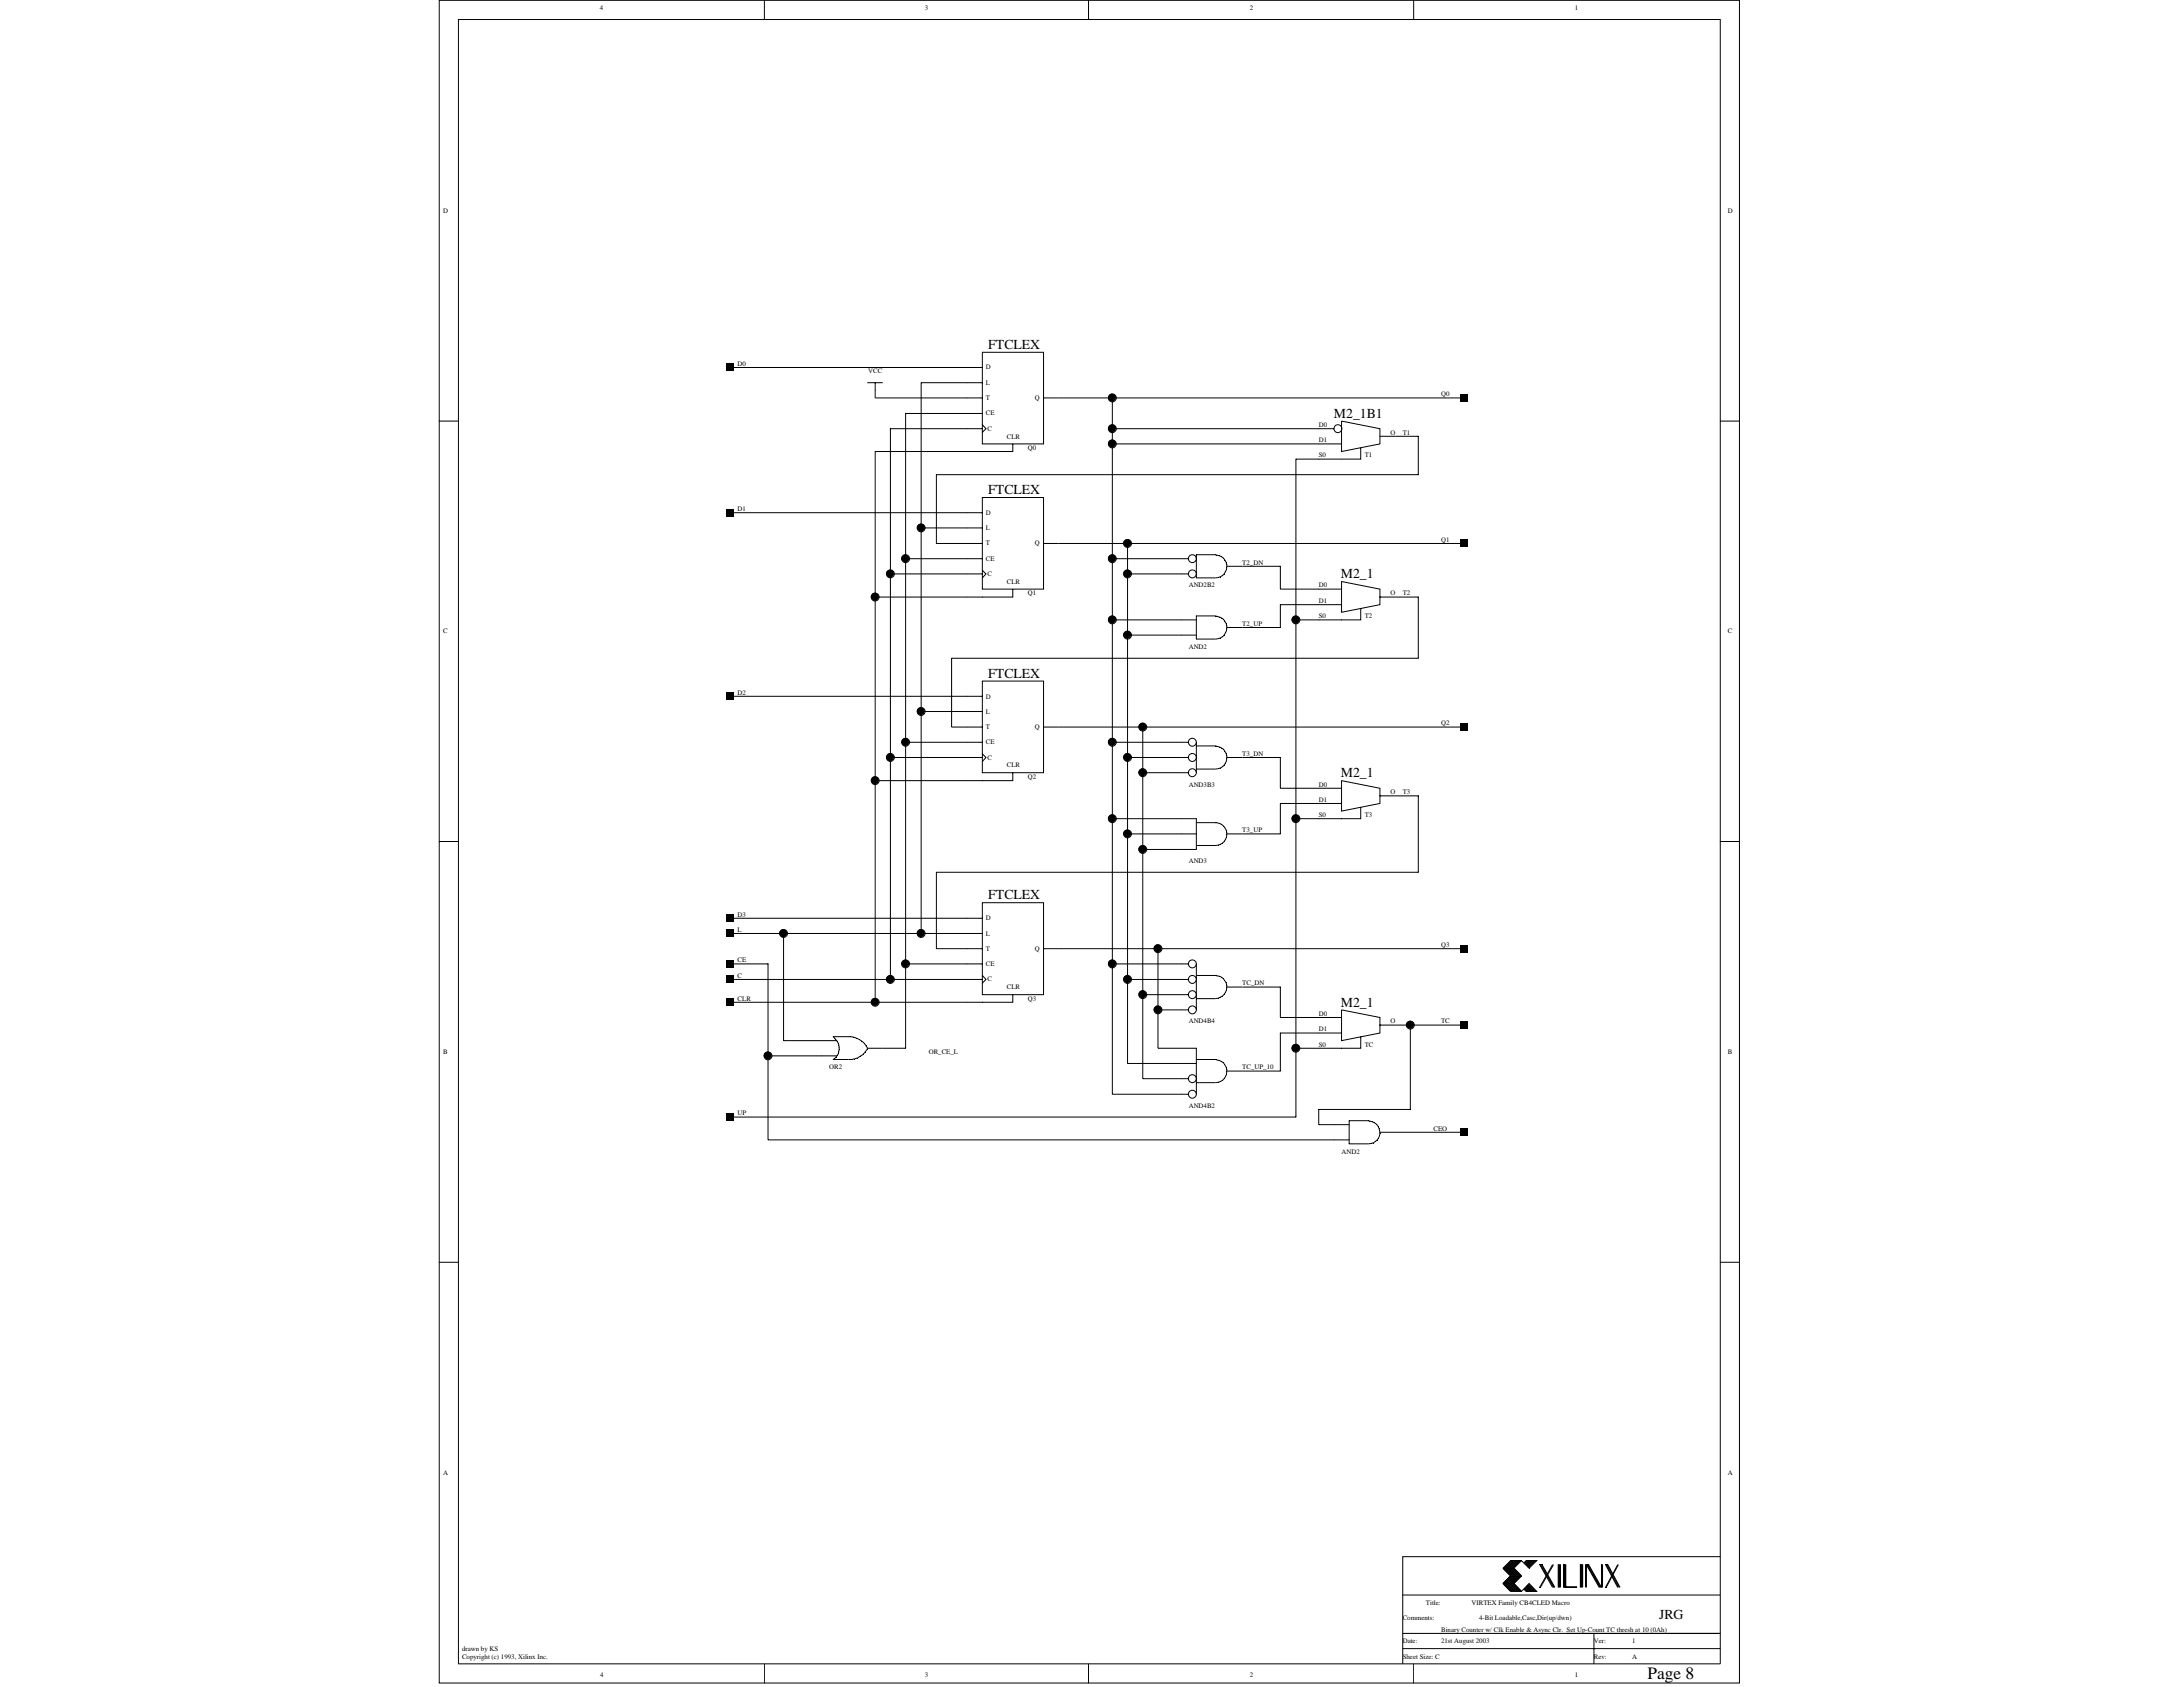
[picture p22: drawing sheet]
<svg xmlns="http://www.w3.org/2000/svg" width="279mm" height="216mm" viewBox="0 0 279 216" stroke-linecap="round" stroke-linejoin="round" font-family="sans-serif">
<defs><g id="words">
<text font-size="2.2" x="210.9" y="214.9">Page 8</text>
<g font-size="1.8">
<text x="126.5" y="44.7">FTCLEX</text>
<text x="170.7" y="53.5">M2_1B1</text>
<text x="126.5" y="63.2">FTCLEX</text>
<text x="171.6" y="74">M2_1</text>
<text x="126.5" y="86.7">FTCLEX</text>
<text x="171.6" y="99.5">M2_1</text>
<text x="126.5" y="115.1">FTCLEX</text>
<text x="171.6" y="128.8">M2_1</text>
<text x="212.3" y="207.1">JRG</text>
</g>
<g font-size=".9">
<text x="76.8" y="1.3">4</text>
<text x="118.4" y="1.3">3</text>
<text x="160" y="1.3">2</text>
<text x="201.5" y="1.3">1</text>
<text x="56.7" y="27.2">D</text>
<text x="221.1" y="27.2">D</text>
<text x="94.4" y="46.8">D0</text>
<text x="111.1" y="47.8">VCC</text>
<text x="126.2" y="47.3">D</text>
<text x="126.2" y="49.3">L</text>
<text x="126.2" y="51.2">T</text>
<text x="126.2" y="53.2">CE</text>
<text x="132.5" y="51.2">Q</text>
<text x="184.4" y="50.7">Q0</text>
<text x="126.4" y="55.1">C</text>
<text x="128.9" y="56.1">CLR</text>
<text x="131.6" y="57.6">Q0</text>
<text x="168.8" y="56.6">D1</text>
<text x="168.8" y="58.5">S0</text>
<text x="168.8" y="54.7">D0</text>
<text x="174.7" y="58.5">T1</text>
<text x="178" y="55.6">O</text>
<text x="179.5" y="55.6">T1</text>
<text x="94.4" y="65.4">D1</text>
<text x="126.2" y="65.9">D</text>
<text x="126.2" y="67.9">L</text>
<text x="126.2" y="69.8">T</text>
<text x="126.2" y="71.8">CE</text>
<text x="132.5" y="69.8">Q</text>
<text x="184.4" y="69.3">Q1</text>
<text x="126.4" y="73.7">C</text>
<text x="128.9" y="74.7">CLR</text>
<text x="131.6" y="76.2">Q1</text>
<text x="152.1" y="75.2">AND2B2</text>
<text x="159" y="72.3">T2_DN</text>
<text x="168.8" y="75.2">D0</text>
<text x="168.8" y="77.2">D1</text>
<text x="178" y="76.2">O</text>
<text x="179.5" y="76.2">T2</text>
<text x="56.7" y="81.1">C</text>
<text x="152.1" y="83">AND2</text>
<text x="159" y="80.1">T2_UP</text>
<text x="168.8" y="79.1">S0</text>
<text x="174.7" y="79.1">T2</text>
<text x="221.1" y="81.1">C</text>
<text x="94.4" y="88.9">D2</text>
<text x="126.2" y="89.4">D</text>
<text x="126.2" y="91.4">L</text>
<text x="126.2" y="93.3">T</text>
<text x="126.2" y="95.2">CE</text>
<text x="132.5" y="93.3">Q</text>
<text x="184.4" y="92.8">Q2</text>
<text x="126.4" y="97.2">C</text>
<text x="128.9" y="98.2">CLR</text>
<text x="131.6" y="99.7">Q2</text>
<text x="152.1" y="100.7">AND3B3</text>
<text x="159" y="96.7">T3_DN</text>
<text x="168.8" y="100.7">D0</text>
<text x="178" y="101.6">O</text>
<text x="179.5" y="101.6">T3</text>
<text x="159" y="106.5">T3_UP</text>
<text x="168.8" y="102.6">D1</text>
<text x="168.8" y="104.6">S0</text>
<text x="174.7" y="104.6">T3</text>
<text x="152.1" y="110.4">AND3</text>
<text x="94.4" y="119.3">L</text>
<text x="94.4" y="117.3">D3</text>
<text x="126.2" y="117.8">D</text>
<text x="126.2" y="119.8">L</text>
<text x="94.4" y="125.1">C</text>
<text x="94.4" y="123.1">CE</text>
<text x="126.2" y="121.7">T</text>
<text x="126.2" y="123.7">CE</text>
<text x="126.4" y="125.6">C</text>
<text x="132.5" y="121.7">Q</text>
<text x="184.4" y="121.2">Q3</text>
<text x="94.4" y="128.1">CLR</text>
<text x="128.9" y="126.6">CLR</text>
<text x="131.6" y="128.1">Q3</text>
<text x="152.1" y="131">AND4B4</text>
<text x="159" y="126.1">TC_DN</text>
<text x="168.8" y="130">D0</text>
<text x="168.8" y="132">D1</text>
<text x="178" y="131">O</text>
<text x="184.4" y="131">TC</text>
<text x="56.7" y="134.9">B</text>
<text x="106.1" y="136.9">OR2</text>
<text x="118.9" y="134.9">OR_CE_L</text>
<text x="159" y="136.9">TC_UP_10</text>
<text x="168.8" y="133.9">S0</text>
<text x="174.7" y="133.9">TC</text>
<text x="221.1" y="134.9">B</text>
<text x="94.4" y="142.7">UP</text>
<text x="152.1" y="141.8">AND4B2</text>
<text x="171.7" y="147.7">AND2</text>
<text x="183.5" y="144.7">CEO</text>
<text x="56.7" y="188.8">A</text>
<text x="221.1" y="188.8">A</text>
<text x="179.5" y="207.3">Comments:</text>
<text x="182.5" y="205.4">Title:</text>
<text x="184.4" y="208.8">Binary Counter w/ Clk Enable &amp; Async Clr. Set Up-Count TC thresh at 10 (0Ah)</text>
<text x="188.3" y="205.4">VIRTEX Family CB4CLED Macro</text>
<text x="189.3" y="207.3">4-Bit Loadable,Casc,Dir(up/dwn)</text>
<text x="59.1" y="211.3">drawn by KS</text>
<text x="59.1" y="212.3">Copyright (c) 1993, Xilinx Inc.</text>
<text x="76.8" y="214.7">4</text>
<text x="118.4" y="214.7">3</text>
<text x="160" y="214.7">2</text>
<text x="179.5" y="210.3">Date:</text>
<text x="179.5" y="212.3">Sheet Size: C</text>
<text x="184.4" y="210.3">21st August 2003</text>
<text x="201.5" y="214.7">1</text>
<text x="204" y="210.3">Ver:</text>
<text x="204" y="212.3">Rev:</text>
<text x="208.9" y="210.3">1</text>
<text x="208.9" y="212.3">A</text>
</g>
</g></defs>
<g fill="none" stroke="#000" stroke-width=".13">
<path d="M56.2 0h166.4v215.4h-166.4zM58.6 2.5h161.6M58.7 2.5v210.4M97.8 0v2.5M139.3 0v2.5M180.9 0v2.5M220.2 2.5v210.4h-161.6M56.2 53.9h2.5M93.4 47h32.4M111 49h2M112 49v1.9h13.8M112 57.8h13.8"/>
<path d="M112 57.7v70.6M114 54.9h11.8M114 54.8v70.5M115.9 52.9h9.9M115.9 52.9v81.3M117.9 49h7.9M117.9 48.9v70.6M125.7 45.1h7.9v11.7h-7.9zM125.7 54.4l.5 .5-.5 .4M129.6 56.8v1h-3.9M133.5 50.9h53.9M142.4 54.9h28.4"/>
<path d="M142.4 56.8h29.3M142.4 50.9v89.1h9.8M165.9 58.8h5.8M165.9 58.7v84.3M171.7 53.9l4.9 1v1.9l-4.9 1zM174.2 57.3v1.5h-2.5M176.6 55.8h5M181.5 55.8v4.9M220.1 53.9h2.5M93.4 65.6h32.4M112 76.4h13.8M114 73.4h11.8"/>
<path d="M115.9 71.5h9.9M117.9 67.6h7.9M119.8 60.7v8.9h6M119.8 60.7h61.8M125.7 63.7h7.9v11.7h-7.9zM125.7 73l.5 .4-.5 .6M129.6 75.4v1h-3.9M133.5 69.6h53.9M142.4 71.5h9.8M142.4 79.3h10.8M144.3 73.4h7.9M144.3 69.5v66.6h8.9"/>
<path d="M153.1 71v3M153.1 78.8v3M153.1 71h2.5M153.1 78.8h2.5M155.6 71h.1a1.39 1.39 0 0 1 1.3 1.3M155.6 78.8l.1 .1a1.39 1.39 0 0 1 1.3 1.2M157 72.5h6.9M157 72.2a1.48 1.48 0 0 1-1.4 1.8h-2.5M163.9 72.4v3h7.8M163.9 77.3v3M163.9 77.4h7.8M165.9 79.3h5.8"/>
<path d="M171.7 74.4l4.9 1v2l-4.9 1zM174.2 77.9v1.4h-2.5M176.6 76.4h5M181.5 76.4v7.8M93.4 89.1h32.4M112 99.9h13.8M114 96.9h11.8M115.9 95h9.9M117.9 91.1h7.9M121.8 84.2v8.8h4M121.8 84.2h59.8M125.7 87.2h7.9v11.7h-7.9z"/>
<path d="M125.7 96.5l.5 .4-.5 .6M129.6 98.9v1h-3.9M133.5 93h53.9M142.4 95h9.8M144.3 96.9h7.9M144.3 81.3h8.9M146.3 98.9h5.9M146.3 93v45h5.9M153.1 95v3.9M153.1 95.5h2.5M155.6 95.5h.1a1.39 1.39 0 0 1 1.3 1.2M157 96.9h6.9"/>
<path d="M157 80.3h6.9M157 80.1a1.48 1.48 0 0 1-1.4 1.7h-2.5M157 96.7a1.48 1.48 0 0 1-1.4 1.7h-2.5M163.9 96.9v4h7.8M171.7 99.9l4.9 1v1.9l-4.9 1zM56.2 107.7h2.5M93.4 117.5h32.4M93.4 119.5h32.4M100.3 119.4v13.8h6.8M119.8 111.6v9.8h6M119.8 111.6h61.8M125.7 115.5h7.9v11.8h-7.9z"/>
<path d="M142.4 104.8h10.8M144.3 106.7h8.9M146.3 108.7h6.9M153.1 104.7v4M153.1 105.3h2.6a1.5 1.5 0 0 1 1.3 1.2M157 106.7h6.9M157 106.5a1.48 1.48 0 0 1-1.4 1.7h-2.5M163.9 102.8v3.9M163.9 102.8h7.8M165.9 104.8h5.8M174.2 103.3v1.5h-2.5M176.6 101.9h5"/>
<path d="M181.5 101.8v9.8M220.1 107.7h2.5M93.4 125.3h32.4M93.4 128.3h32.4M93.4 123.4h4.9M98.3 135.1h8.8M98.3 123.3v22.6h74.4M106.6 135.6h2.5M106.6 132.7h2.2a2.72 2.72 0 0 1 2.2 1.5 2.5 2.5 0 0 1-2 1.4M106.6 132.7l.2 .1a1.68 1.68 0 0 1 .6 1.2M107.4 134a1.59 1.59 0 0 1-.8 1.6M111 134.2h5"/>
<path d="M115.9 123.4h9.9M125.7 124.8l.5 .5-.5 .5M129.6 127.3v1h-3.9M133.5 121.4h53.9M142.4 123.4h9.8M144.3 125.3h7.9M146.3 127.3h5.9M148.2 121.4v12.8h5M148.2 129.2h4M153.1 135.6h2.5M153.1 123.3v5.9M153.1 134.1v5.9"/>
<path d="M153.1 124.8h2.5M155.6 124.8a1.44 1.44 0 0 1 1.4 1.3M155.6 135.6h.1a1.39 1.39 0 0 1 1.3 1.3M157 126.3h6.9M157 126.1a1.53 1.53 0 0 1-1.4 1.7h-2.5M157 136.8a1.48 1.48 0 0 1-1.4 1.8h-2.5M157 137.1h6.9M163.9 126.3v3.9h7.8M163.9 132.2v4.9M163.9 132.2h7.8M165.9 134.2h5.8M171.7 129.2l4.9 1v2l-4.9 1z"/>
<path d="M174.2 132.7v1.5h-2.5M176.6 131.2h10.8M180.5 131.1v10.9M93.4 143h72.5M168.8 141.9v2h3.9M168.8 142h11.8M172.7 143.4h2.5M172.7 143.4v3M175.1 143.4a1.48 1.48 0 0 1 1.5 1.5 1.48 1.48 0 0 1-1.5 1.5h-2.5M176.6 144.9h10.8M56.2 161.5h2.5M220.1 161.5h2.5"/>
<path d="M193.5 199.7l-1.1 1 1.1 1-1.1 .9 1.1 1.1M193.5 199.7l-.9 1 .9 1-.9 .9 .9 1.1M193.6 199.7l-.9 1 .9 1-.9 .9 .9 1.1M193.8 199.7l-1.1 1 1.1 1-1.1 .9 1.1 1.1M193.8 199.7l-.9 1 .9 1-.9 .9 .9 1.1M193.9 199.7l-.9 1 .9 1-.9 .9 .9 1.1M194 199.7l-1 1 1 1-1 .9 1 1.1M194.1 199.7l-.9 1 .9 1-.9 .9 .9 1.1M194.2 199.7l-.9 1 .9 1-.9 .9 .9 1.1M194.3 199.7l-1 1 1 1-1 .9 1 1.1M194.4 199.7l-.9 1 .9 1-.9 .9 .9 1.1M194.5 199.7l-1 1 1 1-1 .9 1 1.1"/>
<path d="M194.6 199.7l-1 1 1 1-1 .9 1 1.1M194.8 199.7h-1.5l-.9 1M195.4 199.7l-.3 .3M195.5 199.7l-.4 .4M195.6 199.7l-.4 .4M195.7 199.7l-.5 .5M195.8 199.7l-.5 .5M195.9 199.7l-.6 .6M196 199.7l-.6 .6M196.1 199.7l-.7 .7M196.2 199.7l-.7 .7M196.3 199.7l-.8 .8"/>
<path d="M196.4 199.7l-.8 .8M196.5 199.7l-.9 .9M196.6 199.7l-.9 .9M220.2 199.2h-40.7v13.7M97.8 212.9v2.5M139.3 212.9v2.5M179.5 211h40.7M179.5 209h40.7M179.5 204.1h40.7M180.9 212.9v2.5M192.4 202.6l.9 1.1h1.5M192.4 200.7l.9 1-.9 .9"/>
<path d="M192.4 202.6h1.4M192.4 200.7h1.4M195 200l.3-.3h1.4l-1 1-1-1-.9 1 .9 1-.9 .9 .9 1.1 1-1.1 1 1.1h-1.4l-.3-.3M195.1 203.2l.4 .5M195.1 203.4l.3 .3M195.2 203.2l.5 .5M195.2 203.2l.4 .5M195.3 203.1l.6 .6M195.3 203.2l.5 .5M195.4 202.9l.7 .8M195.4 203.1l.6 .6M195.5 202.9l.8 .8"/>
<path d="M195.5 202.9l.7 .8M195.6 202.8l.9 .9M195.6 202.9l.8 .8M195.7 202.8l.9 .9M197.1 200.2l1.6 3M197.1 200.2l1.7 3M197.3 200.2l1.6 3M197.4 200.2l1.6 3M198.7 200.2l-1.6 3M198.8 200.2l-1.7 3M199.4 200.2v3M199.5 200.2v3"/>
<path d="M199.6 200.2v3M199.7 200.2v3M200.1 200.2v3M200.2 200.2v3M200.3 200.2v3M200.4 203.2h1.4M200.4 203.1h1.4M200.4 200.2v3M202.3 200.2v3M202.4 200.2v3M202.6 200.2v3M202.9 200.2v3"/>
<path d="M203 200.2l1.7 3M203 200.2v3M203.1 200.2l1.7 3M203.2 200.2l1.7 3M204 209v3.9M205 200.2v3l-1.7-3M205.1 200.2v3M205.5 200.2l1.6 3M205.6 200.2l1.5 3M205.7 200.2l1.6 3M205.8 200.2l1.5 3M207.1 200.2l-1.6 3"/>
<path d="M207.1 200.2l-1.5 3"/>
<circle cx="142.4" cy="56.8" r=".51"/>
<circle cx="142.4" cy="54.9" r=".51"/>
<circle cx="142.4" cy="50.9" r=".51"/>
<circle cx="171.2" cy="54.9" r=".51"/>
<circle cx="112" cy="76.4" r=".51"/>
<circle cx="114" cy="73.4" r=".51"/>
<circle cx="115.9" cy="71.5" r=".51"/>
<circle cx="117.9" cy="67.6" r=".51"/>
<circle cx="142.4" cy="71.5" r=".51"/>
<circle cx="142.4" cy="79.3" r=".51"/>
<circle cx="144.3" cy="73.4" r=".51"/>
<circle cx="144.3" cy="69.5" r=".51"/>
<circle cx="152.6" cy="73.4" r=".51"/>
<circle cx="152.6" cy="71.5" r=".51"/>
<circle cx="165.9" cy="79.3" r=".51"/>
<circle cx="112" cy="99.9" r=".51"/>
<circle cx="114" cy="96.9" r=".51"/>
<circle cx="115.9" cy="95" r=".51"/>
<circle cx="117.9" cy="91.1" r=".51"/>
<circle cx="142.4" cy="95" r=".51"/>
<circle cx="144.3" cy="81.3" r=".51"/>
<circle cx="144.3" cy="96.9" r=".51"/>
<circle cx="146.3" cy="93" r=".51"/>
<circle cx="146.3" cy="98.9" r=".51"/>
<circle cx="152.6" cy="96.9" r=".51"/>
<circle cx="152.6" cy="98.9" r=".51"/>
<circle cx="152.6" cy="95" r=".51"/>
<circle cx="100.3" cy="119.5" r=".51"/>
<circle cx="117.9" cy="119.5" r=".51"/>
<circle cx="142.4" cy="104.8" r=".51"/>
<circle cx="144.3" cy="106.7" r=".51"/>
<circle cx="146.3" cy="108.7" r=".51"/>
<circle cx="165.9" cy="104.8" r=".51"/>
<circle cx="98.3" cy="135.1" r=".51"/>
<circle cx="112" cy="128.3" r=".51"/>
<circle cx="114" cy="125.3" r=".51"/>
<circle cx="115.9" cy="123.4" r=".51"/>
<circle cx="142.4" cy="123.4" r=".51"/>
<circle cx="144.3" cy="125.3" r=".51"/>
<circle cx="146.3" cy="127.3" r=".51"/>
<circle cx="148.2" cy="129.2" r=".51"/>
<circle cx="148.2" cy="121.4" r=".51"/>
<circle cx="152.6" cy="129.2" r=".51"/>
<circle cx="152.6" cy="123.4" r=".51"/>
<circle cx="152.6" cy="127.3" r=".51"/>
<circle cx="152.6" cy="138" r=".51"/>
<circle cx="152.6" cy="125.3" r=".51"/>
<circle cx="165.9" cy="134.1" r=".51"/>
<circle cx="180.5" cy="131.2" r=".51"/>
<circle cx="152.6" cy="140" r=".51"/>
</g>
<g fill="#000">
<path d="M92.9 46.5h1v1h-1zM186.9 50.5h1v.9h-1zM92.9 65.2h1v.9h-1zM186.9 69h1v1h-1zM92.9 88.6h1v1h-1zM186.9 92.5h1v1h-1zM92.9 117h1v1h-1zM92.9 119h1v1h-1zM92.9 122.9h1v1h-1zM92.9 127.8h1v1h-1zM92.9 124.8h1v1h-1zM186.9 130.7h1v1h-1z"/>
<path d="M186.9 120.9h1v1h-1zM92.9 142.5h1v.9h-1zM186.9 144.4h1v1h-1z"/>
</g>
<g fill="#000">
<circle cx="142.3" cy="50.9" r=".5"/>
<circle cx="142.3" cy="54.8" r=".5"/>
<circle cx="142.3" cy="56.8" r=".5"/>
<circle cx="112" cy="76.4" r=".5"/>
<circle cx="113.9" cy="73.4" r=".5"/>
<circle cx="115.9" cy="71.5" r=".5"/>
<circle cx="117.9" cy="67.5" r=".5"/>
<circle cx="142.3" cy="79.3" r=".5"/>
<circle cx="142.3" cy="71.5" r=".5"/>
<circle cx="144.3" cy="69.5" r=".5"/>
<circle cx="144.3" cy="73.4" r=".5"/>
<circle cx="165.8" cy="79.3" r=".5"/>
<circle cx="112" cy="99.9" r=".5"/>
<circle cx="113.9" cy="96.9" r=".5"/>
<circle cx="115.9" cy="95" r=".5"/>
<circle cx="117.9" cy="91" r=".5"/>
<circle cx="142.3" cy="95" r=".5"/>
<circle cx="144.3" cy="81.2" r=".5"/>
<circle cx="144.3" cy="96.9" r=".5"/>
<circle cx="146.2" cy="98.8" r=".5"/>
<circle cx="146.2" cy="93" r=".5"/>
<circle cx="100.3" cy="119.4" r=".5"/>
<circle cx="117.9" cy="119.4" r=".5"/>
<circle cx="142.3" cy="104.7" r=".5"/>
<circle cx="144.3" cy="106.7" r=".5"/>
<circle cx="146.2" cy="108.7" r=".5"/>
<circle cx="165.8" cy="104.7" r=".5"/>
<circle cx="98.3" cy="135.1" r=".5"/>
<circle cx="112" cy="128.2" r=".5"/>
<circle cx="113.9" cy="125.3" r=".5"/>
<circle cx="115.9" cy="123.3" r=".5"/>
<circle cx="142.3" cy="123.3" r=".5"/>
<circle cx="144.3" cy="125.3" r=".5"/>
<circle cx="146.2" cy="127.3" r=".5"/>
<circle cx="148.2" cy="121.4" r=".5"/>
<circle cx="148.2" cy="129.2" r=".5"/>
<circle cx="165.8" cy="134.1" r=".5"/>
<circle cx="180.5" cy="131.1" r=".5"/>
</g>
<use href="#words"/>
</svg>
